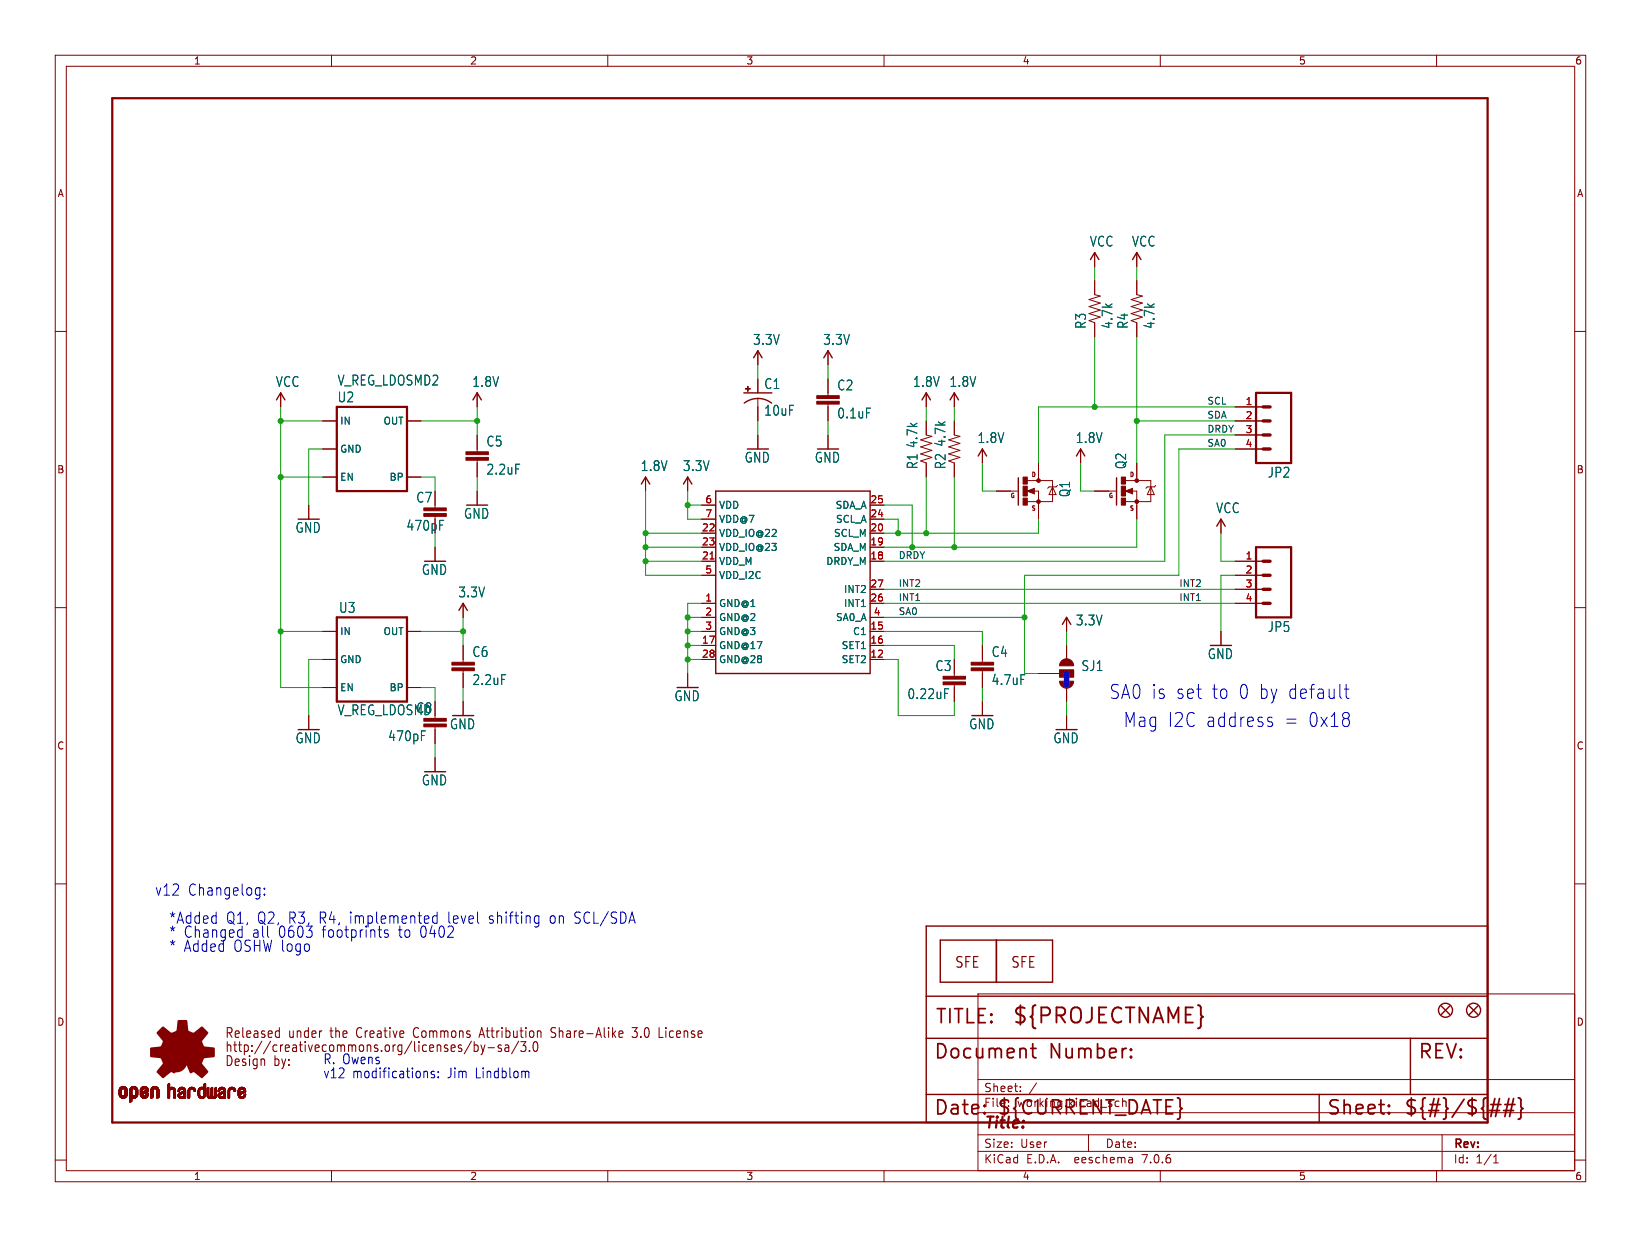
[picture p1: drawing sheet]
<svg xmlns="http://www.w3.org/2000/svg" width="297mm" height="224mm" viewBox="0 0 297 224" stroke-linecap="round" stroke-linejoin="round" font-family="sans-serif">
<defs><g id="words">
<text font-size="3.8" fill="#840000" x="183.1" y="185.7">${PROJECTNAME}</text>
<g font-size="3.5" fill="#0000c2">
<text x="200.7" y="126.8">SA0 is set</text>
<text x="203.2" y="131.8">Mag</text>
<text x="211.2" y="131.8">I2C address</text>
<text x="219.2" y="126.8">to 0 by default</text>
<text x="232.4" y="131.8">=</text>
<text x="236.7" y="131.8">0x18</text>
</g>
<g font-size="3.5" fill="#840000">
<text x="169.2" y="185.7">TITLE:</text>
<text x="168.9" y="192.1">Document</text>
<text x="189.9" y="192.1">Number:</text>
<text x="256.5" y="192.1">REV:</text>
<text x="168.9" y="202.2">Date:</text>
<text x="180.3" y="202.2">${CURRENT_DATE}</text>
<text x="240" y="202.2">Sheet:</text>
<text x="254" y="202.2">${#}/${##}</text>
</g>
<g font-size="2.8" fill="#0000c2">
<text x="27.9" y="162.3">v12</text>
<text x="30.5" y="167.4">*Added</text>
<text x="34" y="162.3">Changelog:</text>
<text x="40.9" y="167.4">Q1, Q2, R3, R4, implemented</text>
<text x="81.4" y="167.4">level</text>
<text x="88.9" y="167.4">shifting</text>
<text x="100.1" y="167.4">on SCL/SDA</text>
<text x="30.5" y="172.5">* Added</text>
<text x="30.5" y="169.9">* Changed</text>
<text x="42.3" y="172.5">OSHW logo</text>
<text x="45.7" y="169.9">all</text>
<text x="50.5" y="169.9">0603</text>
<text x="58.5" y="169.9">footprints</text>
<text x="72.4" y="169.9">to 0402</text>
</g>
<text font-size="2.8" fill="#840000" x="178" y="204.8">Title:</text>
<g font-size="2.7" fill="#840000">
<text x="172.7" y="175.5">SFE</text>
<text x="182.9" y="175.5">SFE</text>
</g>
<g font-size="2.5" fill="#006464">
<text x="197.2" y="44.8">VCC</text>
<text x="204.8" y="44.8">VCC</text>
<text x="196.8" y="59.6" transform="rotate(-90 196.8 59.6)">R3</text>
<text x="201.6" y="59.6" transform="rotate(-90 201.6 59.6)">4.7k</text>
<text x="204.4" y="59.6" transform="rotate(-90 204.4 59.6)">R4</text>
<text x="209.2" y="59.6" transform="rotate(-90 209.2 59.6)">4.7k</text>
<text x="136.2" y="62.6">3.3V</text>
<text x="148.9" y="62.6">3.3V</text>
<text x="49.8" y="70.2">VCC</text>
<text x="61" y="70">V_REG_LDOSMD2</text>
<text x="85.4" y="70.2">1.8V</text>
<text x="138.2" y="70.6">C1</text>
<text x="151.4" y="70.9">C2</text>
<text x="165.2" y="70.2">1.8V</text>
<text x="171.8" y="70.2">1.8V</text>
<text x="61" y="73">U2</text>
<text x="138.2" y="75.5">10uF</text>
<text x="151.4" y="76">0.1uF</text>
<text x="87.9" y="81">C5</text>
<text x="134.7" y="84">GND</text>
<text x="147.4" y="84">GND</text>
<text x="166.3" y="81.2" transform="rotate(-90 166.3 81.2)">4.7k</text>
<text x="171.3" y="81" transform="rotate(-90 171.3 81)">4.7k</text>
<text x="176.8" y="80.4">1.8V</text>
<text x="194.6" y="80.4">1.8V</text>
<text x="87.9" y="86.1">2.2uF</text>
<text x="115.9" y="85.5">1.8V</text>
<text x="123.5" y="85.5">3.3V</text>
<text x="166.3" y="85" transform="rotate(-90 166.3 85)">R1</text>
<text x="171.4" y="85" transform="rotate(-90 171.4 85)">R2</text>
<text x="204" y="85" transform="rotate(-90 204 85)">Q2</text>
<text x="229.4" y="86.7">JP2</text>
<text x="75.2" y="91.2">C7</text>
<text x="83.9" y="94.1">GND</text>
<text x="193.9" y="90.1" transform="rotate(-90 193.9 90.1)">Q1</text>
<text x="220" y="93.1">VCC</text>
<text x="53.4" y="96.7">GND</text>
<text x="76.3" y="104.3">GND</text>
<text x="61.3" y="111.1">U3</text>
<text x="82.9" y="108.3">3.3V</text>
<text x="194.6" y="113.4">3.3V</text>
<text x="85.4" y="119.1">C6</text>
<text x="179.4" y="119.1">C4</text>
<text x="218.5" y="119.5">GND</text>
<text x="229.4" y="114.6">JP5</text>
<text x="85.4" y="124.2">2.2uF</text>
<text x="169.2" y="121.7">C3</text>
<text x="179.4" y="124.2">4.7uF</text>
<text x="195.6" y="121.7">SJ1</text>
<text x="75.2" y="129.3">C8</text>
<text x="122" y="127.1">GND</text>
<text x="164.1" y="126.8">0.22uF</text>
<text x="53.4" y="134.8">GND</text>
<text x="70.2" y="134.4">470pF</text>
<text x="81.3" y="132.2">GND</text>
<text x="175.3" y="132.2">GND</text>
<text x="190.6" y="134.8">GND</text>
<text x="76.3" y="142.4">GND</text>
</g>
<g font-size="2.5" fill="#840000">
<text x="73.5" y="96.3">470pF</text>
<text x="61" y="129.7">V_REG_LDOSMD</text>
<text x="40.6" y="190.7">http://creativecommons.org/licenses/by-sa/3.0</text>
<text x="40.6" y="188.2">Released</text>
<text x="52.2" y="188.2">under</text>
<text x="60" y="188.2">the</text>
<text x="64.9" y="188.2">Creative</text>
<text x="75.5" y="188.2">Commons</text>
<text x="87.7" y="188.2">Attribution</text>
<text x="100.9" y="188.2">Share-Alike</text>
<text x="115.9" y="188.2">3.0</text>
<text x="120.9" y="188.2">License</text>
<text x="40.6" y="193.2">Design</text>
<text x="49.5" y="193.2">by:</text>
</g>
<g font-size="2.5" fill="#0000c2">
<text x="58.4" y="192.8">R. Owens</text>
<text x="58.4" y="195.3">v12</text>
<text x="63.8" y="195.3">modifications:</text>
<text x="81" y="195.3">Jim</text>
<text x="86.2" y="195.3">Lindblom</text>
</g>
<g font-size="2.1" fill="#840000">
<text x="178" y="197.9">Sheet:</text>
<text x="178" y="200.6">File:</text>
<text x="184.1" y="200.6">working.kicad_sch</text>
<text x="178" y="208">Size:</text>
<text x="184.7" y="208">User</text>
<text x="200" y="208">Date:</text>
<text x="263" y="208.2">Rev:</text>
<text x="178" y="210.8">KiCad</text>
<text x="185.7" y="210.8">E.D.A.</text>
<text x="194.6" y="210.8">eeschema</text>
<text x="207" y="210.8">7.0.6</text>
<text x="263" y="210.8">Id:</text>
<text x="267.1" y="210.8">1/1</text>
</g>
<g font-size="1.8" fill="#840000">
<text x="35" y="11.9">1</text>
<text x="85" y="11.9">2</text>
<text x="135" y="11.9">3</text>
<text x="185" y="11.9">4</text>
<text x="235" y="11.9">5</text>
<text x="285" y="11.9">6</text>
<text x="10.3" y="35.9">A</text>
<text x="285.3" y="35.9">A</text>
<text x="10.3" y="85.9">B</text>
<text x="285.3" y="85.9">B</text>
<text x="10.3" y="135.9">C</text>
<text x="285.3" y="135.9">C</text>
<text x="10.3" y="185.9">D</text>
<text x="285.3" y="185.9">D</text>
<text x="35" y="213.8">1</text>
<text x="85" y="213.8">2</text>
<text x="135" y="213.8">3</text>
<text x="185" y="213.8">4</text>
<text x="235" y="213.8">5</text>
<text x="285" y="213.8">6</text>
</g>
<g font-size="1.8" fill="#006464">
<text x="61.5" y="77.1">IN</text>
<text x="69.3" y="77.1">OUT</text>
<text x="61.5" y="82.1">GND</text>
<text x="61.5" y="87.2">EN</text>
<text x="70.4" y="87.2">BP</text>
<text x="130" y="92.3">VDD</text>
<text x="130" y="94.8">VDD@7</text>
<text x="151.1" y="92.3">SDA_A</text>
<text x="151.2" y="94.8">SCL_A</text>
<text x="130" y="97.4">VDD_IO@22</text>
<text x="130" y="99.9">VDD_IO@23</text>
<text x="150.8" y="99.9">SDA_M</text>
<text x="150.8" y="97.4">SCL_M</text>
<text x="130" y="102.5">VDD_M</text>
<text x="130" y="105">VDD_I2C</text>
<text x="149.5" y="102.5">DRDY_M</text>
<text x="152.7" y="107.5">INT2</text>
<text x="130" y="110.1">GND@1</text>
<text x="130" y="112.6">GND@2</text>
<text x="151.2" y="112.6">SA0_A</text>
<text x="152.7" y="110.1">INT1</text>
<text x="61.5" y="115.2">IN</text>
<text x="69.3" y="115.2">OUT</text>
<text x="130" y="117.7">GND@17</text>
<text x="130" y="115.2">GND@3</text>
<text x="152.2" y="117.7">SET1</text>
<text x="154.3" y="115.2">C1</text>
<text x="61.5" y="120.2">GND</text>
<text x="61.5" y="125.3">EN</text>
<text x="70.4" y="125.3">BP</text>
<text x="130" y="120.2">GND@28</text>
<text x="152.2" y="120.2">SET2</text>
</g>
<g font-size="1.8" fill="#a90000">
<text x="225.4" y="73.4">1</text>
<text x="225.4" y="75.9">2</text>
<text x="225.4" y="78.5">3</text>
<text x="225.4" y="81">4</text>
<text x="127.6" y="91.2">6</text>
<text x="127.6" y="93.7">7</text>
<text x="157.4" y="93.7">24</text>
<text x="157.4" y="91.2">25</text>
<text x="127" y="101.3">21</text>
<text x="127" y="96.3">22</text>
<text x="127" y="98.8">23</text>
<text x="157.4" y="101.3">18</text>
<text x="157.4" y="98.8">19</text>
<text x="157.4" y="96.3">20</text>
<text x="225.4" y="101.3">1</text>
<text x="127.6" y="103.9">5</text>
<text x="157.4" y="106.4">27</text>
<text x="225.4" y="103.9">2</text>
<text x="225.4" y="106.4">3</text>
<text x="127.6" y="109">1</text>
<text x="127.6" y="111.5">2</text>
<text x="157.4" y="109">26</text>
<text x="158" y="111.5">4</text>
<text x="225.4" y="109">4</text>
<text x="127" y="116.6">17</text>
<text x="127" y="119.1">28</text>
<text x="127.6" y="114">3</text>
<text x="157.4" y="119.1">12</text>
<text x="157.4" y="114">15</text>
<text x="157.4" y="116.6">16</text>
</g>
<g font-size="1.7" fill="#0f0f0f">
<text x="218.4" y="73.3">SCL</text>
<text x="218.4" y="75.9">SDA</text>
<text x="218.4" y="78.4">DRDY</text>
<text x="218.4" y="80.9">SA0</text>
<text x="162.6" y="101.3">DRDY</text>
<text x="162.6" y="106.3">INT2</text>
<text x="213.4" y="106.3">INT2</text>
<text x="162.6" y="111.4">SA0</text>
<text x="162.6" y="108.9">INT1</text>
<text x="213.4" y="108.9">INT1</text>
</g>
<g font-size="1.1" fill="#840000">
<text x="186.6" y="86.6">D</text>
<text x="204.4" y="86.6">D</text>
<text x="182.8" y="90.4">G</text>
<text x="186.6" y="92.6">S</text>
<text x="200.6" y="90.4">G</text>
<text x="204.4" y="92.6">S</text>
</g>
</g></defs>
<g fill="none" stroke="#840000" stroke-width=".18">
<path d="M10 10h277v203.9h-277zM12 12h273v199.9h-273zM60 10v2M110 10v2M160 10v2M210 10v2M260 10v2M10 60h2M198.1 50.8v2.5l1 .3-2 .6 2 .7-2 .6 2 .6-2 .7 2 .6-2 .6 1 .4v2.6M198.1 45.7v2.6M205.7 45.7v2.6M205.7 50.8v2.5l1.1 .3-2.1 .6 2.1 .7-2.1 .6 2.1 .6-2.1 .7 2.1 .6-2.1 .6 1 .4v2.6"/>
<path d="M285 60h2M50.8 71.1v2.6M58.4 76.2h2.6M73.7 76.2h2.5M86.4 71.1v2.6M86.4 78.7v3.1M137.2 63.5v2.5M137.2 68.6v2.5M137.2 72.1v4.1M137.2 78.7v2.6M149.9 63.5v2.5M149.9 68.6v3"/>
<path d="M149.9 73.2v3M149.9 78.7v2.6M167.6 71.1v2.6M167.6 76.2v2.5l1.1 .3-2.1 .6 2.1 .7-2.1 .6 2.1 .6-2.1 .7 2.1 .6-2.1 .6 1 .4v2.6M172.7 71.1v2.6M172.7 76.2v2.5l1 .3-2 .6 2 .7-2 .6 2 .6-2 .7 2 .6-2 .6 1 .4v2.6M223.5 73.7h5.1M223.5 76.2h5.1M223.5 78.7h5.1M55.9 91.4v2.6M58.4 81.3h2.6M58.4 86.4h2.6"/>
<path d="M73.7 86.4h2.5M78.7 88.9v3M78.7 93.5v.5M78.7 99.1v2.5M86.4 83.3v3.1M86.4 88.9v2.5M116.8 86.4v2.5M124.5 86.4v2.5M127 99.1h2.5M127 96.5h2.5M127 94h2.5M127 91.4h2.5"/>
<path d="M157.5 99.1h2.5M157.5 96.5h2.5M157.5 94h2.5M157.5 91.4h2.5M177.8 81.3v2.5M180.3 88.9h3.8M185.9 88.9l1.3-.5v1zM186 87h4.5v3.8h-4.6M187.1 88.9h.9v5.1M188 83.8v3.2M190.5 88.1l.6 1.4h-1.2zM191.4 87.9l-.3 .2h-1.2l-.3 .3"/>
<path d="M195.6 81.3v2.5M198.1 88.9h3.8M203.7 88.9l1.3-.5v1zM203.7 87h4.6v3.8h-4.6M204.9 88.9h.8v5.1M205.7 83.8v3.2M208.3 88.1l.6 1.4h-1.3zM209.2 87.9l-.3 .2h-1.3l-.2 .3M221 94v2.5M223.5 81.3h5.1M10 110h2M58.4 119.4h2.6"/>
<path d="M58.4 114.3h2.6M73.7 114.3h2.5M83.8 109.2v2.6M83.8 116.8v3.1M127 101.6h2.5M127 104.1h2.5M127 109.2h2.5M127 119.4h2.5M127 114.3h2.5M127 116.8h2.5M127 111.8h2.5M157.5 101.6h2.5"/>
<path d="M157.5 106.7h2.5M157.5 109.2h2.5M157.5 119.4h2.5M157.5 114.3h2.5M157.5 116.8h2.5M157.5 111.8h2.5M172.7 119.4v3M177.8 116.8v3.1M193 111.8v2.5M193 116.8v2.6M221 114.3v2.5M223.5 101.6h5.1"/>
<path d="M223.5 104.1h5.1M223.5 106.7h5.1M223.5 109.2h5.1M285 110h2M55.9 129.5v2.6M58.4 124.5h2.6M73.7 124.5h2.5M78.7 131.6v3M78.7 137.2v2.5M83.8 121.4v3.1M83.8 127v2.5M124.5 121.9v2.6"/>
<path d="M172.7 124v3M177.8 121.4v3.1M177.8 127v2.5M188 121.9h3.8M191.8 121.3h2.5v1.3h-2.5zM193 124.5v2.5M193 129.5v2.6M10 160h2M285 160h2M177 179.9h108v32h-108zM177 195.4h108M184.7 197.5v.1"/>
<path d="M184.7 196.7v.1M187.6 196l-1.3 2M10 210h2M60 211.9v2M110 211.9v2M160 211.9v2M177 208.4h108M177 205.4h108M177 201.4h108M197 205.4v3M204.9 209.6l.1 .9M205 210.4l-.2 .1"/>
<path d="M205 209.9h-.2M210 211.9v2M260 211.9v2M261 205.4v6.5M270.3 210.5h.9M270.3 209.4l.4-.4v1.5M285 210h2"/>
</g>
<g fill="none" stroke="#840000" stroke-width=".25">
<path d="M197.4 47l.7-1.3 .8 1.3M205 47l.7-1.3 .8 1.3M50 72.4l.8-1.3 .8 1.3M85.6 72.4l.8-1.3 .7 1.3M134.6 71.1h5.1M134.7 73a4.1 4.1 0 0 1 4.9 0M136.4 64.8l.8-1.3 .7 1.3M149.1 64.8l.8-1.3 .7 1.3M166.9 72.4l.7-1.3 .8 1.3M172 72.4l.7-1.3 .8 1.3M116.1 87.6l.7-1.2 .8 1.2M123.7 87.6l.8-1.2 .7 1.2"/>
<path d="M129.5 88.9h28v33h-28zM177 82.6l.8-1.3 .8 1.3M184.3 86.5v4.9M194.8 82.6l.8-1.3 .7 1.3M202.1 86.5v4.9M220.2 95.3l.8-1.3 .7 1.3M83.1 110.5l.7-1.3 .8 1.3M192.3 113l.7-1.2 .8 1.2M167.6 167.6h101.6v35.6h-101.6zM170.2 170.2h20.3v7.6h-20.3zM180.3 170.2v7.6M167.6 198.1h101.6"/>
<path d="M167.6 180.3h101.6M167.6 188h101.6M238.8 198.1v5.1M255.3 188v10.1M260.9 182.1l1.5 1.5M262.4 182.1l-1.5 1.5M265.9 182.1l1.6 1.5M267.5 182.1l-1.6 1.5"/>
<circle cx="261.6" cy="182.9" r="1.27"/>
<circle cx="266.7" cy="182.9" r="1.27"/>
</g>
<g fill="none" stroke="#840000" stroke-width=".32">
<path d="M186.5 189.8h1M186.9 188.9v2.2l.1 .3 .5 .1M204.7 191.2l.1 .2-.1 .1M204.7 191.2l-.1 .2 .1 .1M204.7 189.9v.2M204.7 191.2v.3M204.7 189.9l.1 .1-.1 .1M204.7 189.9l-.1 .1 .1 .1M269.8 199.9h1.8M271.4 198.9l-.7 3.2M272.4 199.9h1.8M273.1 198.9l-.7 3.2"/>
<path d="M273.9 198.9l-.7 3.2M274.8 198.7l.3 .2 .2 .2v1.2l.3 .4-.3 .3v1.2l-.2 .3-.3 .1M178.2 201.4l.1 .1-.1 .1M251.4 201.4l.1 .1-.1 .1M251.4 201.4l-.1 .1 .1 .1M251.4 200.1v.2M251.4 201.4v.2M251.4 200.1l.1 .1-.1 .1M251.4 200.1l-.1 .1 .1 .1M269.6 201h1.8M272.1 201h1.8"/>
</g>
<g fill="#840000" stroke="#840000" stroke-width=".18">
<path d="M76.7 131.1h4.1v.5h-4.1z"/>
<path d="M76.7 130h4.1v.6h-4.1z"/>
<path d="M202.9 90.2h.8v1.2h-.8z"/>
<path d="M202.9 88h.8v1.8h-.8z"/>
<path d="M202.9 86.4h.8v1.2h-.8z"/>
<path d="M147.8 72.6h4.1v.6h-4.1z"/>
<path d="M147.8 71.6h4.1v.5h-4.1z"/>
<path d="M21.6 198.1h.3z"/>
<path d="M21.6 198l.3 .1z"/>
<path d="M21.6 198h.3z"/>
<path d="M21.6 197.9l.3 .1z"/>
<path d="M21.6 197.9h.3z"/>
<path d="M21.6 197.8l.3 .1z"/>
<path d="M21.6 197.8h.3z"/>
<path d="M21.6 197.7l.3 .1z"/>
<path d="M21.6 197.7h.3z"/>
<path d="M21.6 197.6l.3 .1z"/>
<path d="M21.6 197.6h.3z"/>
<path d="M21.6 197.5l.3 .1z"/>
<path d="M21.6 197.5h.3z"/>
<path d="M21.6 197.4l.3 .1z"/>
<path d="M21.6 197.4h.3z"/>
<path d="M21.6 198.2h.4z"/>
<path d="M21.6 198.1l.4 .1z"/>
<path d="M21.6 197.4h.4z"/>
<path d="M21.6 197.3l.4 .1z"/>
<path d="M21.6 197.3h.4z"/>
<path d="M21.6 198.3h.4z"/>
<path d="M21.6 198.2l.4 .1z"/>
<path d="M21.6 197.2l.4 .1z"/>
<path d="M21.6 197.2h.4z"/>
<path d="M21.6 198.3l.5 .1z"/>
<path d="M21.6 198.3h.5z"/>
<path d="M21.6 197.2h.5z"/>
<path d="M21.6 197.1l.5 .1z"/>
<path d="M21.6 197.1h.5z"/>
<path d="M21.6 198.4h.6z"/>
<path d="M21.6 198.4h.5z"/>
<path d="M21.6 197.1h.6z"/>
<path d="M21.6 198.4h1.3z"/>
<path d="M21.6 197.1h1.3z"/>
<path d="M21.7 198.5h1.2z"/>
<path d="M21.7 198.4l1.2 .1z"/>
<path d="M21.7 197l1.2 .1z"/>
<path d="M21.7 197h1.2z"/>
<path d="M21.7 196.9l1.2 .1z"/>
<path d="M21.7 198.5l1.2 .1z"/>
<path d="M21.7 196.9h1.2z"/>
<path d="M21.7 198.6h1.2z"/>
<path d="M21.7 198.6h1.1z"/>
<path d="M21.7 196.9h1.1z"/>
<path d="M21.8 198.6h1z"/>
<path d="M21.8 196.9h1z"/>
<path d="M21.8 198.6l1 .1z"/>
<path d="M21.8 196.8l1 .1z"/>
<path d="M21.8 198.7h1z"/>
<path d="M21.8 196.8h1z"/>
<path d="M21.9 198.7h.8z"/>
<path d="M21.9 196.8h.8z"/>
<path d="M21.9 196.8h.7z"/>
<path d="M22 198.7h.6z"/>
<path d="M22 198.7l.6 .1z"/>
<path d="M22 196.7l.6 .1z"/>
<path d="M22 198.8h.5z"/>
<path d="M22 196.7h.5z"/>
<path d="M22.1 196.7h.4z"/>
<path d="M22.1 198.8h.4z"/>
<path d="M22.1 196.7h.3z"/>
<path d="M22.2 198.8h.2z"/>
<path d="M22.2 196.7h.2z"/>
<path d="M22.3 197.1h.6z"/>
<path d="M22.4 198.4h.5z"/>
<path d="M22.4 197.1h.5z"/>
<path d="M22.4 198.4h.6z"/>
<path d="M22.4 197.1h.6z"/>
<path d="M22.5 197.1h.5z"/>
<path d="M22.5 198.4h.5z"/>
<path d="M22.5 198.3l.5 .1z"/>
<path d="M22.5 198.3h.5z"/>
<path d="M22.5 197.1l.5 .1z"/>
<path d="M22.5 197.2h.5z"/>
<path d="M22.6 197.2h.4z"/>
<path d="M22.6 198.3h.4z"/>
<path d="M22.6 197.2l.4 .1z"/>
<path d="M22.6 198.2l.4 .1z"/>
<path d="M22.6 198.2h.4z"/>
<path d="M22.6 197.3h.4z"/>
<path d="M22.6 198.1l.4 .1z"/>
<path d="M22.6 198.1h.4z"/>
<path d="M22.6 198l.4 .1z"/>
<path d="M22.6 198h.4z"/>
<path d="M22.6 197.9l.4 .1z"/>
<path d="M22.6 197.9h.4z"/>
<path d="M22.6 197.8l.4 .1z"/>
<path d="M22.6 197.8h.4z"/>
<path d="M22.6 197.7l.4 .1z"/>
<path d="M22.6 197.7h.4z"/>
<path d="M22.6 197.6l.4 .1z"/>
<path d="M22.6 197.6h.4z"/>
<path d="M22.6 197.5l.4 .1z"/>
<path d="M22.6 197.5h.4z"/>
<path d="M22.6 197.4l.4 .1z"/>
<path d="M22.6 197.4h.4z"/>
<path d="M22.6 197.3l.4 .1z"/>
<path d="M23.5 199.4l.2 .1z"/>
<path d="M23.5 199.4h.2z"/>
<path d="M23.5 199.4h.3z"/>
<path d="M23.5 199.3l.4 .1z"/>
<path d="M23.5 199.3h.4z"/>
<path d="M23.5 199.2l.4 .1z"/>
<path d="M23.5 199.2h.4z"/>
<path d="M23.5 199.1l.4 .1z"/>
<path d="M23.5 199.1h.4z"/>
<path d="M23.5 199l.4 .1z"/>
<path d="M23.5 199h.4z"/>
<path d="M23.5 198.9l.4 .1z"/>
<path d="M23.5 198.9h.4z"/>
<path d="M23.5 198.8l.4 .1z"/>
<path d="M23.5 198.8h.4z"/>
<path d="M23.5 198.7l1 .1z"/>
<path d="M23.5 198.7h1z"/>
<path d="M23.5 198.7h1.1z"/>
<path d="M23.5 198.7h1.2z"/>
<path d="M23.5 198.6l1.2 .1z"/>
<path d="M23.5 198.6h1.2z"/>
<path d="M23.5 198.6h1.3z"/>
<path d="M23.5 198.5l1.3 .1z"/>
<path d="M23.5 198.5h1.3z"/>
<path d="M23.5 198.4l1.3 .1z"/>
<path d="M23.5 198.4h1.4z"/>
<path d="M23.5 198.4h.6z"/>
<path d="M23.5 198.4h.5z"/>
<path d="M23.5 198.3l.5 .1z"/>
<path d="M23.5 198.3h.5z"/>
<path d="M23.5 198.3h.4z"/>
<path d="M23.5 198.2l.4 .1z"/>
<path d="M23.5 198.2h.4z"/>
<path d="M23.5 198.1l.4 .1z"/>
<path d="M23.5 198.1h.4z"/>
<path d="M23.5 198l.4 .1z"/>
<path d="M23.5 198h.4z"/>
<path d="M23.5 197.9l.4 .1z"/>
<path d="M23.5 197.9h.4z"/>
<path d="M23.5 197.8l.4 .1z"/>
<path d="M23.5 197.8h.4z"/>
<path d="M23.5 197.7l.4 .1z"/>
<path d="M23.5 197.7h.4z"/>
<path d="M23.5 197.6l.4 .1z"/>
<path d="M23.5 197.6h.4z"/>
<path d="M23.5 197.5l.4 .1z"/>
<path d="M23.5 197.5h.4z"/>
<path d="M23.5 197.4l.4 .1z"/>
<path d="M23.5 197.4h.4z"/>
<path d="M23.5 197.3l.4 .1z"/>
<path d="M23.5 197.3h.4z"/>
<path d="M23.5 199.5h.1z"/>
<path d="M23.5 199.5h.2z"/>
<path d="M23.5 197.2l.4 .1z"/>
<path d="M23.5 197.2h.4z"/>
<path d="M23.5 197.2h.5z"/>
<path d="M23.5 197.1l.5 .1z"/>
<path d="M23.5 197.1h.5z"/>
<path d="M23.5 197.1h.6z"/>
<path d="M23.6 197.1h.5z"/>
<path d="M23.6 197.1h1.3z"/>
<path d="M23.6 197l1.2 .1z"/>
<path d="M23.6 197h1.2z"/>
<path d="M23.6 196.9l1.2 .1z"/>
<path d="M23.6 196.9h1.2z"/>
<path d="M23.6 196.9h1.1z"/>
<path d="M23.7 196.9h1z"/>
<path d="M23.7 196.8l1 .1z"/>
<path d="M23.8 196.8h.9z"/>
<path d="M23.8 196.8h.8z"/>
<path d="M23.9 196.8h.6z"/>
<path d="M23.9 196.7l.6 .1z"/>
<path d="M23.9 198.8h.6z"/>
<path d="M24 196.7h.5z"/>
<path d="M24 198.8h.4z"/>
<path d="M24 196.7h.4z"/>
<path d="M24.1 198.8h.2z"/>
<path d="M24.1 196.7h.2z"/>
<path d="M24.3 197.1h.6z"/>
<path d="M24.3 198.4h.6z"/>
<path d="M24.4 198.4h.5z"/>
<path d="M24.4 197.1h.5z"/>
<path d="M24.4 198.3l.5 .1z"/>
<path d="M24.4 197.1l.5 .1z"/>
<path d="M24.4 198.3h.5z"/>
<path d="M24.4 197.2h.5z"/>
<path d="M24.5 198.3h.4z"/>
<path d="M24.5 197.2h.4z"/>
<path d="M24.5 197.2l.4 .1z"/>
<path d="M24.5 198.2l.4 .1z"/>
<path d="M24.5 197.3h.4z"/>
<path d="M24.5 198.2h.4z"/>
<path d="M24.5 198.1l.4 .1z"/>
<path d="M24.5 198.1h.4z"/>
<path d="M24.5 197.4h.4z"/>
<path d="M24.5 197.3l.4 .1z"/>
<path d="M24.6 198.1h.3z"/>
<path d="M24.6 198l.3 .1z"/>
<path d="M24.6 198h.3z"/>
<path d="M24.6 197.9l.3 .1z"/>
<path d="M24.6 197.9h.3z"/>
<path d="M24.6 197.8l.3 .1z"/>
<path d="M24.6 197.8h.3z"/>
<path d="M24.6 197.7l.3 .1z"/>
<path d="M24.6 197.7h.3z"/>
<path d="M24.6 197.6l.3 .1z"/>
<path d="M24.6 197.6h.3z"/>
<path d="M24.6 197.5l.3 .1z"/>
<path d="M24.6 197.5h.3z"/>
<path d="M24.6 197.4l.3 .1z"/>
<path d="M24.6 197.4h.3z"/>
<path d="M25.4 198.2h.4z"/>
<path d="M25.4 198.1l.4 .1z"/>
<path d="M25.4 198.1h.4z"/>
<path d="M25.4 198.1h.5z"/>
<path d="M25.4 198l.5 .1z"/>
<path d="M25.4 198h.5z"/>
<path d="M25.4 198h.6z"/>
<path d="M25.4 198h.7z"/>
<path d="M25.4 197.9l.7 .1z"/>
<path d="M25.4 197.9h.7z"/>
<path d="M25.4 197.9h.8z"/>
<path d="M25.4 197.9h.9z"/>
<path d="M25.4 197.8l.9 .1z"/>
<path d="M25.4 197.8h.9z"/>
<path d="M25.4 197.8h1z"/>
<path d="M25.4 197.8h1.1z"/>
<path d="M25.4 197.7l1.1 .1z"/>
<path d="M25.4 197.7h1.2z"/>
<path d="M25.4 197.7h1.3z"/>
<path d="M25.4 197.7h1.4z"/>
<path d="M25.4 197.6l1.4 .1z"/>
<path d="M25.4 197.6h1.4z"/>
<path d="M25.4 197.6h.4z"/>
<path d="M25.4 197.6h.3z"/>
<path d="M25.4 197.5l.3 .1z"/>
<path d="M25.4 197.5h.3z"/>
<path d="M25.4 197.4l.4 .1z"/>
<path d="M25.4 197.4h.4z"/>
<path d="M25.4 197.3l.4 .1z"/>
<path d="M25.4 197.3h.4z"/>
<path d="M25.4 198.3h.5z"/>
<path d="M25.4 198.3h.4z"/>
<path d="M25.4 198.2l.4 .1z"/>
<path d="M25.4 197.2l.4 .1z"/>
<path d="M25.4 197.2h.4z"/>
<path d="M25.4 197.2h.5z"/>
<path d="M25.4 198.4h.5z"/>
<path d="M25.4 198.3l.5 .1z"/>
<path d="M25.4 197.1l.5 .1z"/>
<path d="M25.4 198.4h.6z"/>
<path d="M25.4 197.1h.5z"/>
<path d="M25.4 197.1h.6z"/>
<path d="M25.5 198.4h.5z"/>
<path d="M25.5 197.1h.5z"/>
<path d="M25.5 198.4h1.3z"/>
<path d="M25.5 197.1h.6z"/>
<path d="M25.5 198.5h1.2z"/>
<path d="M25.5 198.4l1.2 .1z"/>
<path d="M25.5 197.1h1.3z"/>
<path d="M25.5 197l1.3 .1z"/>
<path d="M25.5 197h1.3z"/>
<path d="M25.5 197h1.2z"/>
<path d="M25.5 198.5l1.2 .1z"/>
<path d="M25.6 198.6h1.1z"/>
<path d="M25.6 196.9l1.1 .1z"/>
<path d="M25.6 196.9h1.1z"/>
<path d="M25.6 198.6h1z"/>
<path d="M25.6 196.9h1z"/>
<path d="M25.6 198.6l1 .1z"/>
<path d="M25.6 196.8l1 .1z"/>
<path d="M25.7 198.7h.9z"/>
<path d="M25.7 196.8h.9z"/>
<path d="M25.7 198.7h.8z"/>
<path d="M25.7 196.8h.8z"/>
<path d="M25.8 196.8h.7z"/>
<path d="M25.8 198.7h.7z"/>
<path d="M25.8 196.7l.6 .1z"/>
<path d="M25.8 198.7l.6 .1z"/>
<path d="M25.9 196.7h.5z"/>
<path d="M25.9 198.8h.5z"/>
<path d="M25.9 197.6h.9z"/>
<path d="M25.9 196.7h.4z"/>
<path d="M25.9 198.8h.4z"/>
<path d="M26 198.8h.3z"/>
<path d="M26 198.8h.2z"/>
<path d="M26 197.6h.8z"/>
<path d="M26 196.7h.3z"/>
<path d="M26 196.7h.2z"/>
<path d="M26.1 197.5l.7 .1z"/>
<path d="M26.1 197.5h.7z"/>
<path d="M26.2 197.5h.6z"/>
<path d="M26.2 197.1h.6z"/>
<path d="M26.2 198.4h.6z"/>
<path d="M26.3 197.4l.5 .1z"/>
<path d="M26.3 197.1h.5z"/>
<path d="M26.3 198.4h.5z"/>
<path d="M26.3 197.4h.5z"/>
<path d="M26.3 197.1l.5 .1z"/>
<path d="M26.3 198.3l.5 .1z"/>
<path d="M26.3 197.2h.5z"/>
<path d="M26.3 198.3h.5z"/>
<path d="M26.4 198.3h.4z"/>
<path d="M26.4 197.2h.4z"/>
<path d="M26.4 197.4h.4z"/>
<path d="M26.4 197.2l.4 .1z"/>
<path d="M26.4 197.3h.4z"/>
<path d="M26.4 198.2l.4 .1z"/>
<path d="M26.4 198.2h.4z"/>
<path d="M26.4 197.3l.4 .1z"/>
<path d="M26.5 198.1l.3 .1z"/>
<path d="M26.5 198.1h.3z"/>
<path d="M26.5 198l.3 .1z"/>
<path d="M26.5 198h.3z"/>
<path d="M26.6 198h.2z"/>
<path d="M26.6 197.9l.2 .1z"/>
<path d="M26.6 197.9h.2z"/>
<path d="M26.7 197.9h.1z"/>
<path d="M27.3 198.7h.3z"/>
<path d="M27.3 198.7h.4z"/>
<path d="M27.3 198.6l.4 .1z"/>
<path d="M27.3 198.6h.4z"/>
<path d="M27.3 198.5l.4 .1z"/>
<path d="M27.3 198.5h.4z"/>
<path d="M27.3 198.4l.4 .1z"/>
<path d="M27.3 198.4h.4z"/>
<path d="M27.3 198.3l.4 .1z"/>
<path d="M27.3 198.3h.4z"/>
<path d="M27.3 198.2l.4 .1z"/>
<path d="M27.3 198.2h.4z"/>
<path d="M27.3 198.1l.4 .1z"/>
<path d="M27.3 198.1h.4z"/>
<path d="M27.3 198l.4 .1z"/>
<path d="M27.3 198h.4z"/>
<path d="M27.3 197.9l.4 .1z"/>
<path d="M27.3 197.9h.4z"/>
<path d="M27.3 197.8l.4 .1z"/>
<path d="M27.3 197.8h.4z"/>
<path d="M27.3 197.7l.4 .1z"/>
<path d="M27.3 197.7h.4z"/>
<path d="M27.3 197.6l.4 .1z"/>
<path d="M27.3 197.6h.4z"/>
<path d="M27.3 197.5l.4 .1z"/>
<path d="M27.3 197.5h.4z"/>
<path d="M27.3 197.4l.4 .1z"/>
<path d="M27.3 197.4h.4z"/>
<path d="M27.3 198.7h.2z"/>
<path d="M27.3 197.3l.4 .1z"/>
<path d="M27.3 197.3h.4z"/>
<path d="M27.3 198.7l.2 .1z"/>
<path d="M27.3 198.8h.2z"/>
<path d="M27.3 197.2l.4 .1z"/>
<path d="M27.3 197.2h.5z"/>
<path d="M27.3 197.1l.5 .1z"/>
<path d="M27.3 197.1h.5z"/>
<path d="M27.3 197.1h.6z"/>
<path d="M27.4 197.1h.5z"/>
<path d="M27.4 197.1h.6z"/>
<path d="M27.4 197.1h1.3z"/>
<path d="M27.4 197l1.3 .1z"/>
<path d="M27.4 197h1.3z"/>
<path d="M27.4 197h1.2z"/>
<path d="M27.5 196.9l1.1 .1z"/>
<path d="M27.5 196.9h1.1z"/>
<path d="M27.5 196.9h1z"/>
<path d="M27.6 196.8l.9 .1z"/>
<path d="M27.6 196.8h.9z"/>
<path d="M27.6 196.8h.8z"/>
<path d="M27.7 196.8h.7z"/>
<path d="M27.7 196.7l.6 .1z"/>
<path d="M27.8 196.7h.5z"/>
<path d="M27.8 196.7h.4z"/>
<path d="M27.9 196.7h.3z"/>
<path d="M27.9 196.7h.2z"/>
<path d="M28.1 197.1h.6z"/>
<path d="M28.2 197.1h.5z"/>
<path d="M28.2 197.1l.5 .1z"/>
<path d="M28.3 197.2h.4z"/>
<path d="M28.3 197.2l.4 .1z"/>
<path d="M28.3 197.3h.4z"/>
<path d="M28.3 197.3h.5z"/>
<path d="M28.4 197.3h.4z"/>
<path d="M28.4 198.7h.2z"/>
<path d="M28.4 198.7h.3z"/>
<path d="M28.4 198.7h.4z"/>
<path d="M28.4 198.6l.4 .1z"/>
<path d="M28.4 198.6h.4z"/>
<path d="M28.4 198.5l.4 .1z"/>
<path d="M28.4 198.5h.4z"/>
<path d="M28.4 198.4l.4 .1z"/>
<path d="M28.4 198.4h.4z"/>
<path d="M28.4 198.3l.4 .1z"/>
<path d="M28.4 198.3h.4z"/>
<path d="M28.4 198.2l.4 .1z"/>
<path d="M28.4 198.2h.4z"/>
<path d="M28.4 198.1l.4 .1z"/>
<path d="M28.4 198.1h.4z"/>
<path d="M28.4 198l.4 .1z"/>
<path d="M28.4 198h.4z"/>
<path d="M28.4 197.9l.4 .1z"/>
<path d="M28.4 197.9h.4z"/>
<path d="M28.4 197.8l.4 .1z"/>
<path d="M28.4 197.8h.4z"/>
<path d="M28.4 197.7l.4 .1z"/>
<path d="M28.4 197.7h.4z"/>
<path d="M28.4 197.6l.4 .1z"/>
<path d="M28.4 197.6h.4z"/>
<path d="M28.4 197.5l.4 .1z"/>
<path d="M28.4 197.5h.4z"/>
<path d="M28.4 197.4l.4 .1z"/>
<path d="M28.4 197.4h.4z"/>
<path d="M28.4 197.3l.4 .1z"/>
<path d="M28.4 198.7l.2 .1z"/>
<path d="M28.4 198.8h.2z"/>
<path d="M28.4 198.8h.1z"/>
<path d="M30.4 198.8h.2z"/>
<path d="M30.4 196.3h.3z"/>
<path d="M30.4 198.8h.1z"/>
<path d="M30.4 198.7l.2 .1z"/>
<path d="M30.4 198.7h.3z"/>
<path d="M30.4 198.6l.3 .1z"/>
<path d="M30.4 198.6h.3z"/>
<path d="M30.4 198.5l.3 .1z"/>
<path d="M30.4 198.5h.3z"/>
<path d="M30.4 198.4l.3 .1z"/>
<path d="M30.4 198.4h.3z"/>
<path d="M30.4 198.3l.3 .1z"/>
<path d="M30.4 198.3h.3z"/>
<path d="M30.4 198.2l.3 .1z"/>
<path d="M30.4 198.2h.3z"/>
<path d="M30.4 198.1l.3 .1z"/>
<path d="M30.4 198.1h.3z"/>
<path d="M30.4 198l.3 .1z"/>
<path d="M30.4 198h.3z"/>
<path d="M30.4 197.9l.3 .1z"/>
<path d="M30.4 197.9h.3z"/>
<path d="M30.4 197.8l.3 .1z"/>
<path d="M30.4 197.8h.3z"/>
<path d="M30.4 197.7l.3 .1z"/>
<path d="M30.4 197.7h.3z"/>
<path d="M30.4 197.6l.3 .1z"/>
<path d="M30.4 197.6h.3z"/>
<path d="M30.4 197.5l.3 .1z"/>
<path d="M30.4 197.5h.3z"/>
<path d="M30.4 197.4l.3 .1z"/>
<path d="M30.4 197.4h.3z"/>
<path d="M30.4 197.3l.3 .1z"/>
<path d="M30.4 197.3h.3z"/>
<path d="M30.4 197.3h.4z"/>
<path d="M30.4 197.2l.4 .1z"/>
<path d="M30.4 197.2h.4z"/>
<path d="M30.4 197.2h.5z"/>
<path d="M30.4 197.1l.5 .1z"/>
<path d="M30.4 197.1h.6z"/>
<path d="M30.4 197.1h.7z"/>
<path d="M30.4 197.1h1.2z"/>
<path d="M30.4 197l1.2 .1z"/>
<path d="M30.4 197h1.2z"/>
<path d="M30.4 197h1.1z"/>
<path d="M30.4 196.9l1.1 .1z"/>
<path d="M30.4 196.9h1.1z"/>
<path d="M30.4 196.9h1z"/>
<path d="M30.4 196.9h.3z"/>
<path d="M30.4 196.8l.3 .1z"/>
<path d="M30.4 196.8h.3z"/>
<path d="M30.4 196.7l.3 .1z"/>
<path d="M30.4 196.7h.3z"/>
<path d="M30.4 196.6l.3 .1z"/>
<path d="M30.4 196.6h.3z"/>
<path d="M30.4 196.5l.3 .1z"/>
<path d="M30.4 196.5h.3z"/>
<path d="M30.4 196.4l.3 .1z"/>
<path d="M30.4 196.4h.3z"/>
<path d="M30.4 196.3l.3 .1z"/>
<path d="M30.4 196.2l.3 .1z"/>
<path d="M30.4 196.2h.3z"/>
<path d="M30.5 196.2h.2z"/>
<path d="M30.8 196.9h.6z"/>
<path d="M30.9 196.9h.4z"/>
<path d="M30.9 196.8l.4 .1z"/>
<path d="M30.9 196.8h.4z"/>
<path d="M31.1 197.1h.6z"/>
<path d="M31.2 197.1h.5z"/>
<path d="M31.3 197.1l.4 .1z"/>
<path d="M31.3 197.2h.4z"/>
<path d="M31.4 197.2h.3z"/>
<path d="M31.4 197.2l.3 .1z"/>
<path d="M31.4 197.3h.3z"/>
<path d="M31.4 197.3h.4z"/>
<path d="M31.5 197.3l.3 .1z"/>
<path d="M31.5 197.4h.3z"/>
<path d="M31.5 197.5h.3z"/>
<path d="M31.5 197.4l.3 .1z"/>
<path d="M31.5 198.8h.1z"/>
<path d="M31.5 198.8h.2z"/>
<path d="M31.5 198.7l.2 .1z"/>
<path d="M31.5 198.7h.2z"/>
<path d="M31.5 198.7h.3z"/>
<path d="M31.5 198.6l.3 .1z"/>
<path d="M31.5 198.6h.3z"/>
<path d="M31.5 198.5l.3 .1z"/>
<path d="M31.5 198.5h.3z"/>
<path d="M31.5 198.4l.3 .1z"/>
<path d="M31.5 198.4h.3z"/>
<path d="M31.5 198.3l.3 .1z"/>
<path d="M31.5 198.3h.3z"/>
<path d="M31.5 198.2l.3 .1z"/>
<path d="M31.5 198.2h.3z"/>
<path d="M31.5 198.1l.3 .1z"/>
<path d="M31.5 198.1h.3z"/>
<path d="M31.5 198l.3 .1z"/>
<path d="M31.5 198h.3z"/>
<path d="M31.5 197.9l.3 .1z"/>
<path d="M31.5 197.9h.3z"/>
<path d="M31.5 197.8l.3 .1z"/>
<path d="M31.5 197.8h.3z"/>
<path d="M31.5 197.7l.3 .1z"/>
<path d="M31.5 197.7h.3z"/>
<path d="M31.5 197.6l.3 .1z"/>
<path d="M31.5 197.6h.3z"/>
<path d="M31.5 197.5l.3 .1z"/>
<path d="M32.2 198.4h.3z"/>
<path d="M32.2 198.3l.3 .1z"/>
<path d="M32.2 198.3h.3z"/>
<path d="M32.2 198.2l.3 .1z"/>
<path d="M32.2 198.2h.3z"/>
<path d="M32.2 197.6h.2z"/>
<path d="M32.2 197.6h.3z"/>
<path d="M32.2 197.5l.3 .1z"/>
<path d="M32.2 197.5h.3z"/>
<path d="M32.2 198.4l.4 .1z"/>
<path d="M32.2 198.4h.4z"/>
<path d="M32.2 198.2h.4z"/>
<path d="M32.2 197.4l.3 .1z"/>
<path d="M32.2 197.4h.3z"/>
<path d="M32.3 198.5h.3z"/>
<path d="M32.3 198.1l.3 .1z"/>
<path d="M32.3 198.1h.3z"/>
<path d="M32.3 197.4h.2z"/>
<path d="M32.3 197.3l.3 .1z"/>
<path d="M32.3 197.3h.3z"/>
<path d="M32.3 198.5h.4z"/>
<path d="M32.3 198.1h.4z"/>
<path d="M32.3 198.1h.5z"/>
<path d="M32.3 198.6h.8z"/>
<path d="M32.3 198.5l.5 .1z"/>
<path d="M32.3 198l.5 .1z"/>
<path d="M32.3 197.2l.3 .1z"/>
<path d="M32.3 197.2h.3z"/>
<path d="M32.3 198h.5z"/>
<path d="M32.3 197.2h.4z"/>
<path d="M32.3 198h.6z"/>
<path d="M32.3 198h.7z"/>
<path d="M32.3 197.1l.4 .1z"/>
<path d="M32.3 197.1h.5z"/>
<path d="M32.4 198.6l.7 .1z"/>
<path d="M32.4 197.9l.6 .1z"/>
<path d="M32.4 197.1h.4z"/>
<path d="M32.4 197.1h.5z"/>
<path d="M32.4 198.7h.7z"/>
<path d="M32.4 197.9h.6z"/>
<path d="M32.4 197.1h1.1z"/>
<path d="M32.4 197.9h.7z"/>
<path d="M32.4 197.1h1z"/>
<path d="M32.4 197l1 .1z"/>
<path d="M32.4 197h1z"/>
<path d="M32.4 197.9h.8z"/>
<path d="M32.5 198.7h.6z"/>
<path d="M32.5 197.9h.7z"/>
<path d="M32.5 197h.9z"/>
<path d="M32.5 197h.8z"/>
<path d="M32.5 198.7l.6 .1z"/>
<path d="M32.5 197.8l1.1 .1z"/>
<path d="M32.5 196.9l.8 .1z"/>
<path d="M32.5 198.8h.6z"/>
<path d="M32.5 196.9h.8z"/>
<path d="M32.5 197.8h1.1z"/>
<path d="M32.6 198.8h.5z"/>
<path d="M32.6 196.9h.7z"/>
<path d="M32.6 197.8h1z"/>
<path d="M32.6 196.9h.6z"/>
<path d="M32.7 196.9h.5z"/>
<path d="M32.7 197.8h.9z"/>
<path d="M32.7 196.8l.5 .1z"/>
<path d="M32.7 196.8h.4z"/>
<path d="M32.8 197.7l.8 .1z"/>
<path d="M32.8 197.7h.8z"/>
<path d="M32.8 198.5l.3 .1z"/>
<path d="M32.9 196.8h.1z"/>
<path d="M32.9 198.5h.2z"/>
<path d="M32.9 197.7h.7z"/>
<path d="M32.9 197.1h.6z"/>
<path d="M33 197.7h.6z"/>
<path d="M33 197.1h.5z"/>
<path d="M33 197.6l.6 .1z"/>
<path d="M33 197.6h.6z"/>
<path d="M33.1 197.6h.5z"/>
<path d="M33.1 197.1l.4 .1z"/>
<path d="M33.1 197.2h.4z"/>
<path d="M33.2 197.6h.4z"/>
<path d="M33.2 197.2h.3z"/>
<path d="M33.2 197.2l.3 .1z"/>
<path d="M33.2 197.3h.3z"/>
<path d="M33.2 197.5l.4 .1z"/>
<path d="M33.2 197.3h.4z"/>
<path d="M33.2 197.9h.4z"/>
<path d="M33.2 197.5h.4z"/>
<path d="M33.3 197.5h.3z"/>
<path d="M33.3 197.3h.3z"/>
<path d="M33.3 197.9h.3z"/>
<path d="M33.3 197.4h.3z"/>
<path d="M33.3 197.3l.3 .1z"/>
<path d="M33.3 198.8h.1z"/>
<path d="M33.3 198.8h.2z"/>
<path d="M33.3 198.7l.2 .1z"/>
<path d="M33.3 198.7h.3z"/>
<path d="M33.3 198.6l.3 .1z"/>
<path d="M33.3 198.6h.3z"/>
<path d="M33.3 198.5l.3 .1z"/>
<path d="M33.3 198.5h.3z"/>
<path d="M33.3 198.4l.3 .1z"/>
<path d="M33.3 198.4h.3z"/>
<path d="M33.3 198.3l.3 .1z"/>
<path d="M33.3 198.3h.3z"/>
<path d="M33.3 198.2l.3 .1z"/>
<path d="M33.3 198.2h.3z"/>
<path d="M33.3 198.1l.3 .1z"/>
<path d="M33.3 198.1h.3z"/>
<path d="M33.3 198l.3 .1z"/>
<path d="M33.3 198h.3z"/>
<path d="M33.3 197.9l.3 .1z"/>
<path d="M33.3 197.4l.3 .1z"/>
<path d="M34 198.8h.1z"/>
<path d="M34 198.8h.2z"/>
<path d="M34 198.7l.3 .1z"/>
<path d="M34 198.7h.3z"/>
<path d="M34 198.6l.3 .1z"/>
<path d="M34 198.6h.3z"/>
<path d="M34 198.5l.3 .1z"/>
<path d="M34 198.5h.3z"/>
<path d="M34 198.4l.3 .1z"/>
<path d="M34 198.4h.3z"/>
<path d="M34 198.3l.3 .1z"/>
<path d="M34 198.3h.3z"/>
<path d="M34 198.2l.3 .1z"/>
<path d="M34 198.2h.3z"/>
<path d="M34 198.1l.3 .1z"/>
<path d="M34 198.1h.3z"/>
<path d="M34 198l.3 .1z"/>
<path d="M34 198h.3z"/>
<path d="M34 197.9l.3 .1z"/>
<path d="M34 197.9h.3z"/>
<path d="M34 197.8l.3 .1z"/>
<path d="M34 197.8h.3z"/>
<path d="M34 197.7l.3 .1z"/>
<path d="M34 197.7h.3z"/>
<path d="M34 197.6l.3 .1z"/>
<path d="M34 197.6h.3z"/>
<path d="M34 197.5l.3 .1z"/>
<path d="M34 197.5h.3z"/>
<path d="M34 197.4l.3 .1z"/>
<path d="M34 197.4h.3z"/>
<path d="M34 197.4h.4z"/>
<path d="M34 197.3l.4 .1z"/>
<path d="M34.1 197.3h.3z"/>
<path d="M34.1 197.2l.3 .1z"/>
<path d="M34.1 197.2h.3z"/>
<path d="M34.1 197.2h.4z"/>
<path d="M34.1 197.1l.4 .1z"/>
<path d="M34.1 197.1h.5z"/>
<path d="M34.1 197.1h.6z"/>
<path d="M34.2 197.1h.5z"/>
<path d="M34.2 197.1h1.1z"/>
<path d="M34.2 197.1h1z"/>
<path d="M34.2 197l1 .1z"/>
<path d="M34.2 197h1z"/>
<path d="M34.3 197h.9z"/>
<path d="M34.3 197h.8z"/>
<path d="M34.3 196.9l.8 .1z"/>
<path d="M34.3 196.9h.8z"/>
<path d="M34.4 196.9h.7z"/>
<path d="M34.4 196.9h.6z"/>
<path d="M34.5 196.9h.5z"/>
<path d="M34.5 196.8l.4 .1z"/>
<path d="M34.5 196.8h.4z"/>
<path d="M34.7 196.8h.1z"/>
<path d="M34.8 197.1h.5z"/>
<path d="M34.9 197.1h.4z"/>
<path d="M34.9 197.1l.4 .1z"/>
<path d="M34.9 197.2h.4z"/>
<path d="M35 197.2h.3z"/>
<path d="M35 197.2h.4z"/>
<path d="M35 197.2l.4 .1z"/>
<path d="M35 197.3h.4z"/>
<path d="M35.1 197.3h.3z"/>
<path d="M35.1 197.3l.3 .1z"/>
<path d="M35.1 197.4h.3z"/>
<path d="M35.1 197.5h.3z"/>
<path d="M35.1 197.4l.3 .1z"/>
<path d="M35.1 197.6h.2z"/>
<path d="M35.1 197.5l.2 .1z"/>
<path d="M35.1 197.5h.2z"/>
<path d="M35.8 198.2h.3z"/>
<path d="M35.8 198.1l.3 .1z"/>
<path d="M35.8 198.1h.3z"/>
<path d="M35.8 198l.3 .1z"/>
<path d="M35.8 198h.3z"/>
<path d="M35.8 197.9l.3 .1z"/>
<path d="M35.8 197.9h.3z"/>
<path d="M35.8 197.8l.3 .1z"/>
<path d="M35.8 197.8h.3z"/>
<path d="M35.8 197.7l.3 .1z"/>
<path d="M35.8 197.7h.3z"/>
<path d="M35.8 197.6l.3 .1z"/>
<path d="M35.8 197.6h.3z"/>
<path d="M35.8 197.5l.3 .1z"/>
<path d="M35.8 197.5h.3z"/>
<path d="M35.8 197.4l.3 .1z"/>
<path d="M35.8 197.4h.3z"/>
<path d="M35.9 198.3h.3z"/>
<path d="M35.9 198.3h.2z"/>
<path d="M35.9 198.2l.2 .1z"/>
<path d="M35.9 197.4h.2z"/>
<path d="M35.9 197.4h.3z"/>
<path d="M35.9 198.4h.3z"/>
<path d="M35.9 198.3l.3 .1z"/>
<path d="M35.9 197.3l.3 .1z"/>
<path d="M35.9 197.3h.3z"/>
<path d="M35.9 198.4h.4z"/>
<path d="M35.9 197.2l.3 .1z"/>
<path d="M35.9 198.5h.4z"/>
<path d="M35.9 198.4l.4 .1z"/>
<path d="M35.9 197.2h.4z"/>
<path d="M35.9 198.5h.5z"/>
<path d="M35.9 197.1l.5 .1z"/>
<path d="M36 198.5h.4z"/>
<path d="M36 197.1h.4z"/>
<path d="M36 198.6h1.1z"/>
<path d="M36 198.5l.5 .1z"/>
<path d="M36 197.1h.5z"/>
<path d="M36 197.1h1.2z"/>
<path d="M36 197l1.2 .1z"/>
<path d="M36 198.6h1z"/>
<path d="M36 197h1.2z"/>
<path d="M36 198.6l1 .1z"/>
<path d="M36.1 198.7h.9z"/>
<path d="M36.1 197h1.1z"/>
<path d="M36.1 196.9l1.1 .1z"/>
<path d="M36.1 198.7h.8z"/>
<path d="M36.1 196.9h1.1z"/>
<path d="M36.2 198.7h.7z"/>
<path d="M36.2 196.9h1z"/>
<path d="M36.2 198.7l.7 .1z"/>
<path d="M36.2 198.8h.7z"/>
<path d="M36.2 196.9h.6z"/>
<path d="M36.2 198.8h.6z"/>
<path d="M36.3 198.8h.5z"/>
<path d="M36.3 196.9h.5z"/>
<path d="M36.3 196.8l.5 .1z"/>
<path d="M36.3 198.8h.4z"/>
<path d="M36.3 196.8h.4z"/>
<path d="M36.5 196.8h.1z"/>
<path d="M36.6 197.1h.6z"/>
<path d="M36.6 198.5l.5 .1z"/>
<path d="M36.6 198.5h.5z"/>
<path d="M36.7 197.1h.5z"/>
<path d="M36.7 198.5h.4z"/>
<path d="M36.7 197.1l.5 .1z"/>
<path d="M36.7 197.2h.5z"/>
<path d="M36.8 198.5h.3z"/>
<path d="M36.8 198.5h.4z"/>
<path d="M36.8 197.2h.4z"/>
<path d="M36.8 198.4l.4 .1z"/>
<path d="M36.8 198.4h.4z"/>
<path d="M36.8 197.2l.4 .1z"/>
<path d="M36.8 197.3h.4z"/>
<path d="M36.9 198.4h.3z"/>
<path d="M36.9 197.3h.3z"/>
<path d="M36.9 196.9h.3z"/>
<path d="M36.9 198.3l.3 .1z"/>
<path d="M36.9 198.3h.3z"/>
<path d="M36.9 197.3l.3 .1z"/>
<path d="M36.9 198.2l.3 .1z"/>
<path d="M36.9 198.2h.3z"/>
<path d="M36.9 198.1h.3z"/>
<path d="M36.9 198l.3 .1z"/>
<path d="M36.9 198h.3z"/>
<path d="M36.9 197.9h.3z"/>
<path d="M36.9 197.8l.3 .1z"/>
<path d="M36.9 197.8h.3z"/>
<path d="M36.9 197.7h.3z"/>
<path d="M36.9 197.6h.3z"/>
<path d="M36.9 197.5h.3z"/>
<path d="M36.9 197.4l.3 .1z"/>
<path d="M36.9 197.4h.3z"/>
<path d="M36.9 196.8l.3 .1z"/>
<path d="M36.9 196.8h.3z"/>
<path d="M36.9 196.7h.3z"/>
<path d="M36.9 196.6h.3z"/>
<path d="M36.9 196.5h.3z"/>
<path d="M36.9 196.4l.3 .1z"/>
<path d="M36.9 196.4h.3z"/>
<path d="M36.9 196.3l.3 .1z"/>
<path d="M36.9 196.3h.3z"/>
<path d="M36.9 198.1l.3 .1z"/>
<path d="M36.9 197.9l.3 .1z"/>
<path d="M36.9 197.7l.3 .1z"/>
<path d="M36.9 197.6l.3 .1z"/>
<path d="M36.9 197.5l.3 .1z"/>
<path d="M36.9 196.7l.3 .1z"/>
<path d="M36.9 196.6l.3 .1z"/>
<path d="M36.9 196.5l.3 .1z"/>
<path d="M36.9 196.2l.3 .1z"/>
<path d="M36.9 196.2h.3z"/>
<path d="M37 196.2h.2z"/>
<path d="M37.1 196.2h.1z"/>
<path d="M37.5 198.3h.3z"/>
<path d="M37.5 198.2l.3 .1z"/>
<path d="M37.5 198.2h.3z"/>
<path d="M37.5 198.1l.3 .1z"/>
<path d="M37.5 198.1h.3z"/>
<path d="M37.5 198l.3 .1z"/>
<path d="M37.5 198h.3z"/>
<path d="M37.5 197.9l.3 .1z"/>
<path d="M37.5 197.9h.3z"/>
<path d="M37.5 197.8l.3 .1z"/>
<path d="M37.5 197.8h.3z"/>
<path d="M37.5 197.7l.3 .1z"/>
<path d="M37.5 197.7h.3z"/>
<path d="M37.5 197.6l.3 .1z"/>
<path d="M37.5 197.6h.3z"/>
<path d="M37.5 197.5l.3 .1z"/>
<path d="M37.5 197.5h.3z"/>
<path d="M37.5 197.4l.3 .1z"/>
<path d="M37.5 197.4h.3z"/>
<path d="M37.5 197.3l.3 .1z"/>
<path d="M37.5 197.3h.3z"/>
<path d="M37.5 197.2l.3 .1z"/>
<path d="M37.5 197.2h.3z"/>
<path d="M37.5 197.1l.3 .1z"/>
<path d="M37.5 197.1h.3z"/>
<path d="M37.5 197l.3 .1z"/>
<path d="M37.5 197h.3z"/>
<path d="M37.5 198.5h.3z"/>
<path d="M37.5 198.4l.3 .1z"/>
<path d="M37.5 198.4h.3z"/>
<path d="M37.5 198.3l.3 .1z"/>
<path d="M37.5 196.9l.3 .1z"/>
<path d="M37.5 198.5h.4z"/>
<path d="M37.5 196.9h.3z"/>
<path d="M37.5 198.5l1.6 .1z"/>
<path d="M37.5 198.6h1.6z"/>
<path d="M37.6 198.6h1.5z"/>
<path d="M37.6 196.9h.2z"/>
<path d="M37.6 198.7h1.5z"/>
<path d="M37.6 198.6l1.5 .1z"/>
<path d="M37.6 198.7h1.4z"/>
<path d="M37.7 198.7h1.3z"/>
<path d="M37.7 196.9h.1z"/>
<path d="M37.7 198.7l.6 .1z"/>
<path d="M37.7 198.8h.6z"/>
<path d="M37.7 198.8h.5z"/>
<path d="M37.8 198.8h.4z"/>
<path d="M38 198.5h.7z"/>
<path d="M38.1 198.5h.5z"/>
<path d="M38.1 198.5h.4z"/>
<path d="M38.2 198.5h.3z"/>
<path d="M38.2 198.4l.3 .1z"/>
<path d="M38.2 198.4h.3z"/>
<path d="M38.2 198.3l.3 .1z"/>
<path d="M38.2 198.3h.3z"/>
<path d="M38.2 198.2h.3z"/>
<path d="M38.2 198.1h.3z"/>
<path d="M38.2 198h.3z"/>
<path d="M38.2 197.9l.3 .1z"/>
<path d="M38.2 197.9h.3z"/>
<path d="M38.2 198.2l.3 .1z"/>
<path d="M38.2 198.1l.3 .1z"/>
<path d="M38.2 198l.3 .1z"/>
<path d="M38.2 197.8l.3 .1z"/>
<path d="M38.2 197.8h.3z"/>
<path d="M38.2 197.7l.3 .1z"/>
<path d="M38.2 197.7h.3z"/>
<path d="M38.2 197.6l.3 .1z"/>
<path d="M38.2 197.6h.3z"/>
<path d="M38.2 197.5l.3 .1z"/>
<path d="M38.2 197.5h.3z"/>
<path d="M38.2 197.4l.3 .1z"/>
<path d="M38.2 197.4h.3z"/>
<path d="M38.2 197.3l.3 .1z"/>
<path d="M38.2 197.3h.3z"/>
<path d="M38.2 197.2l.3 .1z"/>
<path d="M38.2 197.2h.3z"/>
<path d="M38.2 197.1l.3 .1z"/>
<path d="M38.2 197.1h.3z"/>
<path d="M38.2 197l.3 .1z"/>
<path d="M38.2 197h.3z"/>
<path d="M38.2 196.9l.3 .1z"/>
<path d="M38.2 196.9h.3z"/>
<path d="M38.3 196.9h.2z"/>
<path d="M38.3 198.7l.7 .1z"/>
<path d="M38.4 196.9h.1z"/>
<path d="M38.4 198.8h.6z"/>
<path d="M38.4 198.8h.5z"/>
<path d="M38.5 198.8h.4z"/>
<path d="M38.7 198.5h.5z"/>
<path d="M38.8 198.5h.4z"/>
<path d="M38.9 198.5h.3z"/>
<path d="M38.9 198.4l.3 .1z"/>
<path d="M38.9 198.4h.3z"/>
<path d="M38.9 198.3l.3 .1z"/>
<path d="M38.9 198.3h.3z"/>
<path d="M38.9 198.2l.3 .1z"/>
<path d="M38.9 198.2h.3z"/>
<path d="M38.9 198.1l.3 .1z"/>
<path d="M38.9 198.1h.3z"/>
<path d="M38.9 198l.3 .1z"/>
<path d="M38.9 198h.3z"/>
<path d="M38.9 197.9l.3 .1z"/>
<path d="M38.9 197.9h.3z"/>
<path d="M38.9 197.8l.3 .1z"/>
<path d="M38.9 197.8h.3z"/>
<path d="M38.9 197.7l.3 .1z"/>
<path d="M38.9 197.7h.3z"/>
<path d="M38.9 197.6l.3 .1z"/>
<path d="M38.9 197.6h.3z"/>
<path d="M38.9 197.5l.3 .1z"/>
<path d="M38.9 197.5h.3z"/>
<path d="M38.9 197.4l.3 .1z"/>
<path d="M38.9 197.4h.3z"/>
<path d="M38.9 197.3l.3 .1z"/>
<path d="M38.9 197.3h.3z"/>
<path d="M38.9 197.2l.3 .1z"/>
<path d="M38.9 197.2h.3z"/>
<path d="M38.9 197.1l.3 .1z"/>
<path d="M38.9 197.1h.3z"/>
<path d="M38.9 197l.3 .1z"/>
<path d="M38.9 197h.3z"/>
<path d="M38.9 196.9l.3 .1z"/>
<path d="M38.9 196.9h.3z"/>
<path d="M39 196.9h.2z"/>
<path d="M39.1 196.9h.1z"/>
<path d="M39.5 198.4h.3z"/>
<path d="M39.5 198.3l.3 .1z"/>
<path d="M39.5 198.3h.3z"/>
<path d="M39.5 198.2l.3 .1z"/>
<path d="M39.5 198.2h.3z"/>
<path d="M39.5 198.4l.3 .1z"/>
<path d="M39.5 197.6h.1z"/>
<path d="M39.5 197.6h.2z"/>
<path d="M39.5 197.5l.2 .1z"/>
<path d="M39.5 197.5h.2z"/>
<path d="M39.5 197.5h.3z"/>
<path d="M39.5 197.4l.3 .1z"/>
<path d="M39.5 197.4h.3z"/>
<path d="M39.5 198.5h.3z"/>
<path d="M39.5 198.1l.4 .1z"/>
<path d="M39.5 198.1h.4z"/>
<path d="M39.5 198.5h.4z"/>
<path d="M39.5 197.3l.3 .1z"/>
<path d="M39.5 197.3h.3z"/>
<path d="M39.5 198.5l.8 .1z"/>
<path d="M39.5 198.5h.5z"/>
<path d="M39.5 198.1h.5z"/>
<path d="M39.5 197.3h.4z"/>
<path d="M39.5 198.6h.8z"/>
<path d="M39.5 198l.5 .1z"/>
<path d="M39.5 198h.5z"/>
<path d="M39.5 197.2l.4 .1z"/>
<path d="M39.5 197.2h.4z"/>
<path d="M39.6 198.6h.7z"/>
<path d="M39.6 198h.5z"/>
<path d="M39.6 197.2h.3z"/>
<path d="M39.6 198h.6z"/>
<path d="M39.6 198.6h.8z"/>
<path d="M39.6 197.1l.4 .1z"/>
<path d="M39.6 197.1h.4z"/>
<path d="M39.6 197.9l.7 .1z"/>
<path d="M39.6 198.6l.8 .1z"/>
<path d="M39.6 197.9h.7z"/>
<path d="M39.6 197.1h.5z"/>
<path d="M39.6 198.7h.8z"/>
<path d="M39.6 197.1h1.1z"/>
<path d="M39.7 198.7h.7z"/>
<path d="M39.7 197.9h.6z"/>
<path d="M39.7 197l1 .1z"/>
<path d="M39.7 197h1z"/>
<path d="M39.7 197.9h.7z"/>
<path d="M39.7 197h.9z"/>
<path d="M39.7 197.9h.8z"/>
<path d="M39.7 198.7l.7 .1z"/>
<path d="M39.7 197.8l.8 .1z"/>
<path d="M39.8 196.9l.8 .1z"/>
<path d="M39.8 198.8h.6z"/>
<path d="M39.8 196.9h.8z"/>
<path d="M39.8 197.8h1z"/>
<path d="M39.8 196.9h.7z"/>
<path d="M39.8 198.8h.5z"/>
<path d="M39.9 198.8h.4z"/>
<path d="M39.9 197.8h.9z"/>
<path d="M39.9 196.9h.5z"/>
<path d="M39.9 196.8l.5 .1z"/>
<path d="M40 196.8h.3z"/>
<path d="M40 197.7l.8 .1z"/>
<path d="M40 197.7h.8z"/>
<path d="M40.1 197.7h.7z"/>
<path d="M40.1 198.5h.2z"/>
<path d="M40.2 197.7h.6z"/>
<path d="M40.2 197.1h.5z"/>
<path d="M40.3 197.6l.5 .1z"/>
<path d="M40.3 197.6h.5z"/>
<path d="M40.3 197.1h.4z"/>
<path d="M40.3 197.1l.4 .1z"/>
<path d="M40.4 197.6h.4z"/>
<path d="M40.4 197.2h.4z"/>
<path d="M40.5 197.2l.3 .1z"/>
<path d="M40.5 197.6h.3z"/>
<path d="M40.5 197.3h.3z"/>
<path d="M40.5 197.5l.3 .1z"/>
<path d="M40.5 197.5h.3z"/>
<path d="M40.5 197.8l.3 .1z"/>
<path d="M40.5 197.3l.3 .1z"/>
<path d="M40.5 197.9h.3z"/>
<path d="M40.5 197.4h.3z"/>
<path d="M40.6 198.8h.1z"/>
<path d="M40.6 198.7l.2 .1z"/>
<path d="M40.6 198.7h.2z"/>
<path d="M40.6 198.6l.2 .1z"/>
<path d="M40.6 198.6h.2z"/>
<path d="M40.6 198.5l.2 .1z"/>
<path d="M40.6 198.5h.2z"/>
<path d="M40.6 198.4l.2 .1z"/>
<path d="M40.6 198.4h.2z"/>
<path d="M40.6 198.3l.2 .1z"/>
<path d="M40.6 198.3h.2z"/>
<path d="M40.6 198.2l.2 .1z"/>
<path d="M40.6 198.2h.2z"/>
<path d="M40.6 198.1l.2 .1z"/>
<path d="M40.6 198.1h.2z"/>
<path d="M40.6 198l.2 .1z"/>
<path d="M40.6 198h.2z"/>
<path d="M40.6 197.9l.2 .1z"/>
<path d="M40.6 197.9h.2z"/>
<path d="M40.6 197.5h.2z"/>
<path d="M40.6 197.4l.2 .1z"/>
<path d="M40.6 197.4h.2z"/>
<path d="M41.3 198.8h.1z"/>
<path d="M41.3 198.8h.2z"/>
<path d="M41.3 198.7l.2 .1z"/>
<path d="M41.3 198.7h.2z"/>
<path d="M41.3 198.7h.3z"/>
<path d="M41.3 198.6l.3 .1z"/>
<path d="M41.3 198.6h.3z"/>
<path d="M41.3 198.5l.3 .1z"/>
<path d="M41.3 198.5h.3z"/>
<path d="M41.3 198.4l.3 .1z"/>
<path d="M41.3 198.4h.3z"/>
<path d="M41.3 198.3l.3 .1z"/>
<path d="M41.3 198.3h.3z"/>
<path d="M41.3 198.2l.3 .1z"/>
<path d="M41.3 198.2h.3z"/>
<path d="M41.3 198.1l.3 .1z"/>
<path d="M41.3 198.1h.3z"/>
<path d="M41.3 198l.3 .1z"/>
<path d="M41.3 198h.3z"/>
<path d="M41.3 197.9l.3 .1z"/>
<path d="M41.3 197.9h.3z"/>
<path d="M41.3 197.8l.3 .1z"/>
<path d="M41.3 197.8h.3z"/>
<path d="M41.3 197.7l.3 .1z"/>
<path d="M41.3 197.7h.3z"/>
<path d="M41.3 197.6l.3 .1z"/>
<path d="M41.3 197.6h.3z"/>
<path d="M41.3 197.5l.3 .1z"/>
<path d="M41.3 197.5h.3z"/>
<path d="M41.3 197.4l.3 .1z"/>
<path d="M41.3 197.4h.3z"/>
<path d="M41.3 197.3l.3 .1z"/>
<path d="M41.3 197.3h.3z"/>
<path d="M41.3 197.3h.4z"/>
<path d="M41.3 197.2l.4 .1z"/>
<path d="M41.3 197.2h.4z"/>
<path d="M41.4 197.2h.3z"/>
<path d="M41.4 197.2h.4z"/>
<path d="M41.4 197.1l.4 .1z"/>
<path d="M41.4 197.1h.4z"/>
<path d="M41.4 197.1h.5z"/>
<path d="M41.4 197.1h1.1z"/>
<path d="M41.5 197l1 .1z"/>
<path d="M41.5 197h1z"/>
<path d="M41.5 197h.9z"/>
<path d="M41.6 196.9l.8 .1z"/>
<path d="M41.6 196.9h.8z"/>
<path d="M41.6 196.9h.7z"/>
<path d="M41.7 196.9h.6z"/>
<path d="M41.7 196.9h.5z"/>
<path d="M41.7 196.8l.5 .1z"/>
<path d="M41.8 196.8h.4z"/>
<path d="M41.9 196.8h.1z"/>
<path d="M42 197.1h.5z"/>
<path d="M42 197.1h.6z"/>
<path d="M42.1 197.1h.5z"/>
<path d="M42.2 197.1l.4 .1z"/>
<path d="M42.2 197.2h.4z"/>
<path d="M42.3 197.2l.3 .1z"/>
<path d="M42.3 197.3h.3z"/>
<path d="M42.3 197.4h.4z"/>
<path d="M42.3 197.3l.3 .1z"/>
<path d="M42.3 197.4l.4 .1z"/>
<path d="M42.4 197.6h.2z"/>
<path d="M42.4 197.5l.2 .1z"/>
<path d="M42.4 197.5h.2z"/>
<path d="M42.4 197.5h.3z"/>
<path d="M42.4 197.6h.1z"/>
<path d="M43.1 198.3h.3z"/>
<path d="M43.1 198.2l.3 .1z"/>
<path d="M43.1 198.2h.3z"/>
<path d="M43.1 198.1l.3 .1z"/>
<path d="M43.1 198.1h.3z"/>
<path d="M43.1 198.1h.4z"/>
<path d="M43.1 198.1h.5z"/>
<path d="M43.1 198l.5 .1z"/>
<path d="M43.1 198h.6z"/>
<path d="M43.1 198h.7z"/>
<path d="M43.1 197.9l.7 .1z"/>
<path d="M43.1 197.9h.7z"/>
<path d="M43.1 197.9h.8z"/>
<path d="M43.1 197.9h.9z"/>
<path d="M43.1 197.8l.9 .1z"/>
<path d="M43.1 197.8h1z"/>
<path d="M43.1 197.8h1.1z"/>
<path d="M43.1 197.8h.4z"/>
<path d="M43.1 197.8h.3z"/>
<path d="M43.1 197.7l.3 .1z"/>
<path d="M43.1 197.7h.3z"/>
<path d="M43.1 197.6l.3 .1z"/>
<path d="M43.1 197.6h.3z"/>
<path d="M43.1 197.5l.3 .1z"/>
<path d="M43.1 197.5h.3z"/>
<path d="M43.1 197.4l.3 .1z"/>
<path d="M43.1 197.4h.3z"/>
<path d="M43.1 198.4h.3z"/>
<path d="M43.1 198.3l.3 .1z"/>
<path d="M43.1 197.3l.3 .1z"/>
<path d="M43.1 197.3h.3z"/>
<path d="M43.1 198.4h.4z"/>
<path d="M43.1 197.3h.4z"/>
<path d="M43.2 198.4l.3 .1z"/>
<path d="M43.2 198.4h.3z"/>
<path d="M43.2 197.2l.3 .1z"/>
<path d="M43.2 197.2h.3z"/>
<path d="M43.2 198.5h.4z"/>
<path d="M43.2 198.5h.3z"/>
<path d="M43.2 197.2h.4z"/>
<path d="M43.2 197.1l.4 .1z"/>
<path d="M43.2 198.5h.5z"/>
<path d="M43.2 197.1h.4z"/>
<path d="M43.2 197.1h.5z"/>
<path d="M43.2 198.5l.6 .1z"/>
<path d="M43.2 198.6h1.1z"/>
<path d="M43.2 197.1h1.1z"/>
<path d="M43.3 198.6h1z"/>
<path d="M43.3 197.1h1z"/>
<path d="M43.3 197l1 .1z"/>
<path d="M43.3 197h1z"/>
<path d="M43.3 198.6l1 .1z"/>
<path d="M43.3 198.7h.9z"/>
<path d="M43.3 197h.9z"/>
<path d="M43.4 198.7h.8z"/>
<path d="M43.4 197h.8z"/>
<path d="M43.4 196.9l.8 .1z"/>
<path d="M43.4 196.9h.8z"/>
<path d="M43.4 198.7l.7 .1z"/>
<path d="M43.4 196.9h.7z"/>
<path d="M43.5 198.8h.6z"/>
<path d="M43.5 196.9h.6z"/>
<path d="M43.5 197.8h.7z"/>
<path d="M43.5 196.9h.5z"/>
<path d="M43.5 198.8h.5z"/>
<path d="M43.5 197.8h.8z"/>
<path d="M43.5 196.8l.5 .1z"/>
<path d="M43.6 198.8h.4z"/>
<path d="M43.6 197.7l.7 .1z"/>
<path d="M43.6 196.8h.3z"/>
<path d="M43.6 197.7h.7z"/>
<path d="M43.6 197.7h.8z"/>
<path d="M43.7 197.7h.7z"/>
<path d="M43.7 196.8h.1z"/>
<path d="M43.8 197.7h.6z"/>
<path d="M43.8 197.6l.6 .1z"/>
<path d="M43.8 197.1h.5z"/>
<path d="M43.8 197.6h.7z"/>
<path d="M43.8 198.5l.5 .1z"/>
<path d="M43.8 197.1h.6z"/>
<path d="M43.9 197.6h.6z"/>
<path d="M43.9 197.1h.5z"/>
<path d="M43.9 198.5h.5z"/>
<path d="M44 197.1l.4 .1z"/>
<path d="M44 198.5h.4z"/>
<path d="M44 197.6h.5z"/>
<path d="M44 197.2h.4z"/>
<path d="M44 197.5l.5 .1z"/>
<path d="M44 198.4l.4 .1z"/>
<path d="M44 197.5h.5z"/>
<path d="M44.1 198.4h.3z"/>
<path d="M44.1 197.5h.4z"/>
<path d="M44.1 197.2l.3 .1z"/>
<path d="M44.1 197.3h.3z"/>
<path d="M44.1 198.3l.3 .1z"/>
<path d="M44.1 198.3h.3z"/>
<path d="M44.1 197.4h.3z"/>
<path d="M44.1 197.3l.3 .1z"/>
<path d="M44.2 198.3h.2z"/>
<path d="M44.2 197.5h.3z"/>
<path d="M44.2 197.4h.2z"/>
<path d="M44.2 198.3h.3z"/>
<path d="M44.2 197.4h.3z"/>
<path d="M44.2 198.2l.3 .1z"/>
<path d="M44.2 198.2h.3z"/>
<path d="M44.2 197.4l.3 .1z"/>
<path d="M44.2 198.1l.3 .1z"/>
<path d="M44.2 198.1h.3z"/>
<path d="M44.3 198.1h.2z"/>
<path d="M44.4 198.1h.1z"/>
<path d="M191.8 123.3h2.5a1.27 1.27 0 0 1-1.3 1.3 1.27 1.27 0 0 1-1.2-1.3z"/>
<path d="M191.8 121.3h2.5v1.3h-2.5z"/>
<path d="M192.1 119.6a1.27 1.27 0 0 1 1.4-.2 1.27 1.27 0 0 1 .8 1.1h-2.5v-.4z"/>
<path d="M170.7 123.4h4.1v.6h-4.1z"/>
<path d="M170.7 122.4h4.1v.5h-4.1z"/>
<path d="M175.8 120.9h4v.5h-4z"/>
<path d="M175.8 119.9h4v.5h-4z"/>
<path d="M185.2 90.2h.7v1.2h-.7z"/>
<path d="M185.2 88h.7v1.8h-.7z"/>
<path d="M185.2 86.4h.7v1.2h-.7z"/>
<path d="M84.3 82.8h4.1v.5h-4.1z"/>
<path d="M84.3 81.8h4.1v.5h-4.1z"/>
<path d="M76.7 93h4.1v.5h-4.1z"/>
<path d="M76.7 91.9h4.1v.6h-4.1z"/>
<path d="M134.9 70.3h.9v.2h-.9z"/>
<path d="M135.3 69.9h.1v.9h-.1z"/>
<path d="M81.8 120.9h4.1v.5h-4.1z"/>
<path d="M81.8 119.9h4.1v.5h-4.1z"/>
<circle cx="205.7" cy="90.8" r=".33"/>
<circle cx="205.7" cy="87" r=".33"/>
<circle cx="188" cy="90.8" r=".33"/>
<circle cx="188" cy="87" r=".33"/>
</g>
<path d="M79.6 94.2h.7M76.3 132.3h.7M171 124.7h.7" fill="none" stroke="#006464" stroke-width=".18"/>
<path d="M187.1 88.6l-.9 .3 .9 .3v-.3h-.3M204.9 88.6l-.9 .3 .9 .3v-.3h-.3" fill="none" stroke="#840000" stroke-width=".3"/>
<path d="M20.3 17.8h248.9v185.4h-248.9zM61 73.7h12.7v15.2h-12.7zM227.3 71.1h6.4v12.7h-6.4zM227.3 99.1h6.4v12.7h-6.4zM61 111.8h12.7v15.2h-12.7z" fill="none" stroke="#840000" stroke-width=".41"/>
<path d="M228.6 73.7h1.3M228.6 76.2h1.3M228.6 78.7h1.3M228.6 81.3h1.3M228.6 101.6h1.3M228.6 104.1h1.3M228.6 106.7h1.3M228.6 109.2h1.3" fill="none" stroke="#840000" stroke-width=".61"/>
<path d="M29.5 186l1.4 1.2 .4-.1 .8-.4 .2-1.9h1.4l.2 1.9 .3 .1 .9 .4 1.4-1.2 1 1-1.1 1.4 .4 1.2 1.9 .2v1.4l-1.9 .2-.4 .9v.3l1.1 1.4-1 1-1.4-1.2-.6 .3-.8-2a1.79 1.79 0 0 1-2.8 1.5 1.79 1.79 0 0 1 .3-3.1l.2 .1a1.77 1.77 0 0 1 .9 1.5l-.8 2-.6-.3-1.4 1.2-1-1 1.2-1.4-.1-.3-.4-.9-1.9-.2v-1.4l1.9-.2 .2-.3 .3-.9-1.2-1.4z" fill="#840000" stroke="#840000" stroke-width=".38"/>
<g fill="none" stroke="#840000" stroke-width=".19">
<path d="M50.1 186.6l.5 .1M50.6 186v1.8M50.6 187.7l-.5 .1M85.3 188.5l-1.3 2.3M85.8 188.6v1.7M85.8 189.2h.5l.2 .3v.5l-.1 .3h-.6M86.8 187.3h.8M87 189.2l.4 1.1M87.2 186l-.5 1.8M87.4 190.3l-.1 .5-.3 .1M87.8 189.2l-.4 1.1M88.3 189.7h1.2"/>
<path d="M90.7 189.2h-.3a.31 .31 0 0 0-.3 .3 .31 .31 0 0 0 .3 .2h.2a.31 .31 0 0 1 .2 .3 .31 .31 0 0 1-.2 .3h-.5M91.4 189.2h.6l.1 1.1M92.1 189.6l-.5 .1a.37 .37 0 0 0-.2 .3 .37 .37 0 0 0 .2 .3h.5M93.9 188.5l-1.3 2.3M95.2 188.6l-.5 .6 .4 .2v.8l-.2 .1h-.4l-.3-.1M95.8 190.2v.1M96.5 188.9v.8l.1 .5 .2 .1h.3l.2-.3v-1.1M99.7 187.7l.6 .1M100.4 186h-.4l-.3 .4 .2 .4 .4 .2M112.5 186.6l.2 .4-.7 .2M112.7 187.7l-.2 .1M114.4 187.6l.2 .2 .6-.1"/>
<path d="M114.4 186h.9l-.5 .7 .4 .1M119.3 187.8h.7"/>
</g>
<path d="M128.5 101.2h.7" fill="none" stroke="#a90000" stroke-width=".18"/>
<g fill="none" stroke="#0000c2" stroke-width=".18">
<path d="M229.7 130.7h.3a.44 .44 0 0 1 .3 .4 .44 .44 0 0 1-.3 .4h-.4M229.7 129.8l.5 .1M243.3 124.7h.8M243.6 123.9v2.2l.1 .2 .4 .1M47.9 161.9v.2M47.9 160.8v.2M69.6 168.9l.5 .1a.35 .35 0 0 1 .2 .3 .35 .35 0 0 1-.2 .4l-.5-.1M79.1 165.1v2M79.1 165.9l-.5-.1-.2 .2-.1 .7 .1 .3M97.4 165.8l.1 .1M97.5 165.8v1.6l-.1 .3M97.5 167l-.1 .1"/>
<path d="M77.3 194l.1 1.1M78.6 194l-.4-.1a.31 .31 0 0 0-.2 .3 .31 .31 0 0 0 .2 .3h.3a.31 .31 0 0 1 .2 .3 .31 .31 0 0 1-.2 .3l-.5-.1M79.3 194.9v.2M79.3 194v.2M95.3 193.9h.2l.2 .3v.9"/>
</g>
<path d="M193 121.9v2.1" fill="none" stroke="#0000c2" stroke-width="1"/>
<g fill="none" stroke="#009600" stroke-width=".18">
<path d="M198.1 48.3v2.5M205.7 48.3v2.5M50.8 76.2h7.6M50.8 73.7v50.8h7.6M76.2 76.2h10.2M86.4 73.7v5M137.2 66v2.6M137.2 76.2v2.5M149.9 66v2.6M149.9 76.2v2.5M167.6 73.7v2.5M172.7 73.7v2.5"/>
<path d="M198.1 61v12.7M205.7 61v22.8M205.7 76.2h17.8M223.5 78.7h-12.7v22.9h-50.8M223.5 73.7h-35.5v10.1M50.8 86.4h7.6M58.4 81.3h-2.5v10.1M76.2 86.4h2.5v2.5M78.7 96.5v2.6M86.4 86.4v2.5M116.8 96.5h10.2M116.8 88.9v15.2h10.2"/>
<path d="M116.8 99.1h10.2M124.5 88.9v5.1h2.5M124.5 91.4h2.5M160 91.4h5.1v7.7M160 94h2.6v2.5M167.6 86.4v10.1M172.7 86.4v12.7M177.8 83.8v5.1h2.5M188 94v2.5h-28M195.6 83.8v5.1h2.5M205.7 94v5.1h-45.7M221 96.5v5.1h2.5"/>
<path d="M223.5 81.3h-10.1v22.8h-28v17.8h2.6M50.8 114.3h7.6M58.4 119.4h-2.5v10.1M76.2 114.3h7.6M83.8 111.8v5M116.8 101.6h10.2M124.5 114.3h2.5M124.5 111.8h2.5M124.5 119.4h2.5M124.5 116.8h2.5M127 109.2h-2.5v12.7M160 114.3h17.8v2.5"/>
<path d="M160 111.8h25.4M160 119.4h2.6v10.1h10.1v-2.5M160 116.8h12.7v2.6M160 109.2h63.5M160 106.7h63.5M193 114.3v2.5M223.5 104.1h-2.5v10.2M76.2 124.5h2.5v2.5M78.7 134.6v2.6M83.8 124.5v2.5M177.8 124.5v2.5M193 127v2.5"/>
</g>
<g fill="#009600" stroke="#009600" stroke-width=".18">
<circle cx="167.6" cy="96.5" r=".46"/>
<circle cx="165.1" cy="99.1" r=".46"/>
<circle cx="162.6" cy="96.5" r=".46"/>
<circle cx="172.7" cy="99.1" r=".46"/>
<circle cx="50.8" cy="114.3" r=".46"/>
<circle cx="83.8" cy="114.3" r=".46"/>
<circle cx="86.4" cy="76.2" r=".46"/>
<circle cx="50.8" cy="76.2" r=".46"/>
<circle cx="50.8" cy="86.4" r=".46"/>
<circle cx="198.1" cy="73.7" r=".46"/>
<circle cx="205.7" cy="76.2" r=".46"/>
<circle cx="124.5" cy="91.4" r=".46"/>
<circle cx="116.8" cy="96.5" r=".46"/>
<circle cx="116.8" cy="101.6" r=".46"/>
<circle cx="116.8" cy="99.1" r=".46"/>
<circle cx="124.5" cy="114.3" r=".46"/>
<circle cx="124.5" cy="111.8" r=".46"/>
<circle cx="124.5" cy="119.4" r=".46"/>
<circle cx="124.5" cy="116.8" r=".46"/>
<circle cx="185.4" cy="111.8" r=".46"/>
</g>
<use href="#words"/>
</svg>
